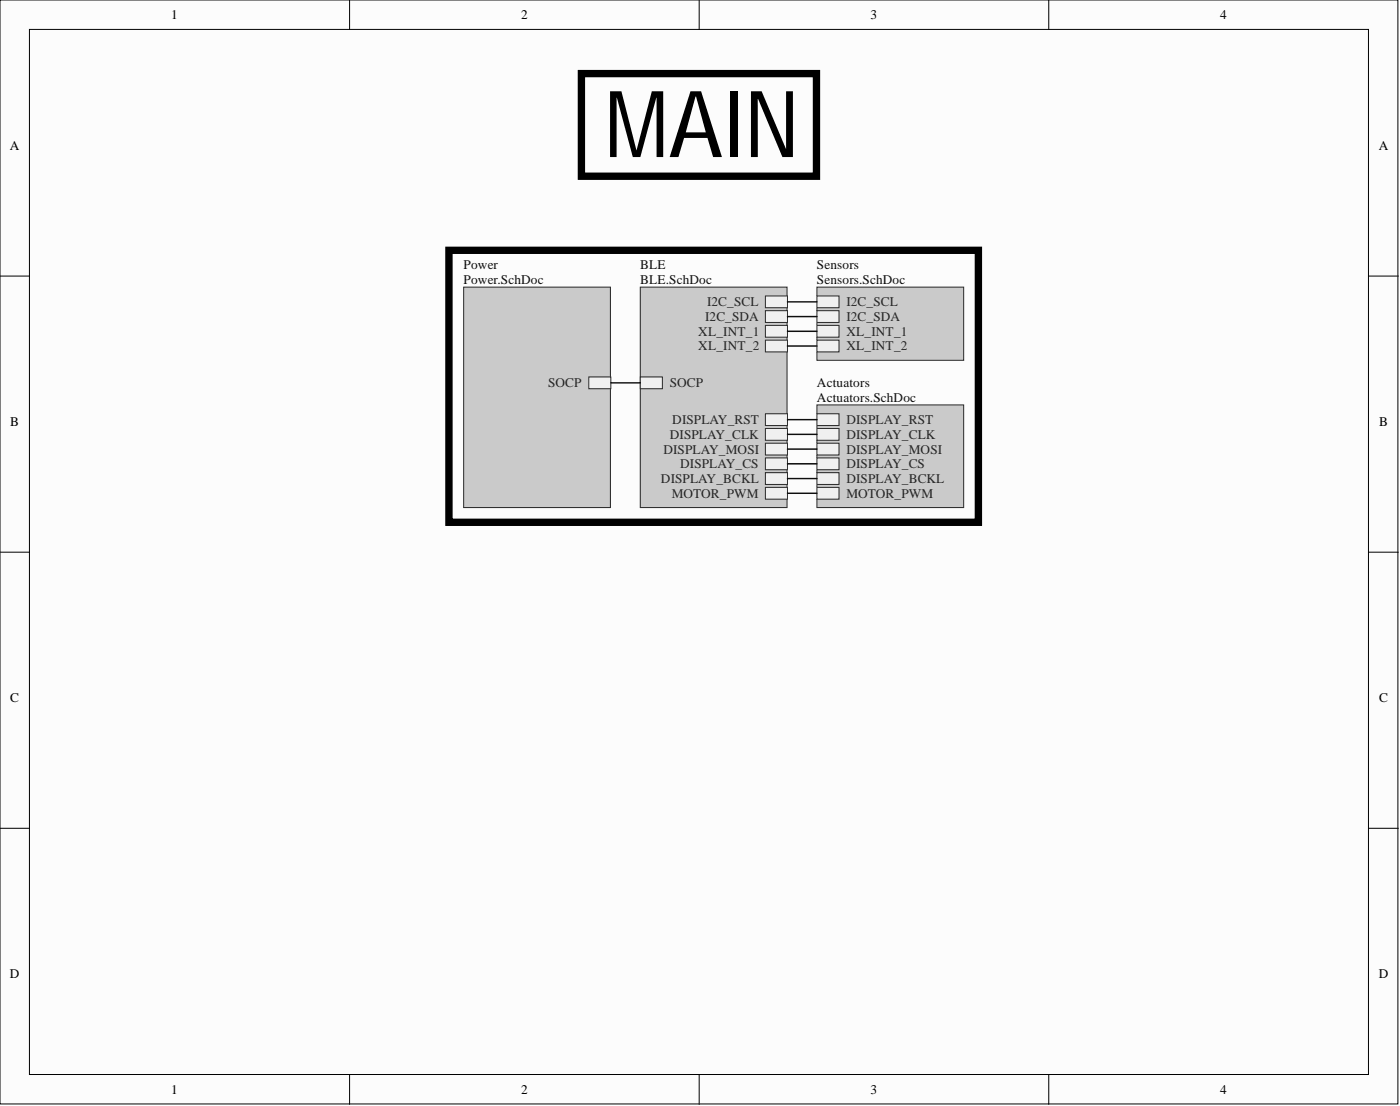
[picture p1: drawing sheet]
<svg xmlns="http://www.w3.org/2000/svg" width="241mm" height="190mm" viewBox="0 0 241 190" stroke-linecap="round" stroke-linejoin="round" font-family="sans-serif">
<defs><g id="words">
<text font-size="16" x="104.3" y="27">MAIN</text>
<g font-size="2.3">
<text x="29.5" y="3.3">1</text>
<text x="89.8" y="3.3">2</text>
<text x="150" y="3.3">3</text>
<text x="210.3" y="3.3">4</text>
<text x="1.7" y="25.8">A</text>
<text x="237.6" y="25.8">A</text>
<text x="1.8" y="73.4">B</text>
<text x="237.7" y="73.4">B</text>
<text x="1.8" y="120.9">C</text>
<text x="237.7" y="120.9">C</text>
<text x="1.7" y="168.5">D</text>
<text x="237.6" y="168.5">D</text>
<text x="29.5" y="188.4">1</text>
<text x="89.8" y="188.4">2</text>
<text x="150" y="188.4">3</text>
<text x="210.3" y="188.4">4</text>
</g>
<g font-size="2.3" fill="#0e0e0e">
<text x="79.9" y="46.4">Power</text>
<text x="110.4" y="46.4">BLE</text>
<text x="140.8" y="46.4">Sensors</text>
<text x="79.9" y="48.9">Power.SchDoc</text>
<text x="110.4" y="48.9">BLE.SchDoc</text>
<text x="140.8" y="48.9">Sensors.SchDoc</text>
<text x="140.8" y="66.7">Actuators</text>
<text x="140.8" y="69.2">Actuators.SchDoc</text>
</g>
<g font-size="2.3" fill="#262626">
<text x="121.9" y="52.8">I2C_SCL</text>
<text x="145.9" y="52.8">I2C_SCL</text>
<text x="120.3" y="57.8">XL_INT_1</text>
<text x="121.5" y="55.3">I2C_SDA</text>
<text x="145.9" y="55.3">I2C_SDA</text>
<text x="145.9" y="57.8">XL_INT_1</text>
<text x="120.3" y="60.4">XL_INT_2</text>
<text x="145.9" y="60.4">XL_INT_2</text>
<text x="94.5" y="66.7">SOCP</text>
<text x="115.4" y="66.7">SOCP</text>
<text x="115.4" y="75.6">DISPLAY_CLK</text>
<text x="115.9" y="73">DISPLAY_RST</text>
<text x="145.9" y="73">DISPLAY_RST</text>
<text x="145.9" y="75.6">DISPLAY_CLK</text>
<text x="113.9" y="83.2">DISPLAY_BCKL</text>
<text x="114.3" y="78.1">DISPLAY_MOSI</text>
<text x="117.2" y="80.7">DISPLAY_CS</text>
<text x="145.9" y="78.1">DISPLAY_MOSI</text>
<text x="145.9" y="80.7">DISPLAY_CS</text>
<text x="145.9" y="83.2">DISPLAY_BCKL</text>
<text x="115.8" y="85.7">MOTOR_PWM</text>
<text x="145.9" y="85.7">MOTOR_PWM</text>
</g>
</g></defs>
<g fill="#fcfcfc" stroke="#000" stroke-width=".17">
<path d="M0 0h240.9v190.1h-240.9z"/>
<path d="M5.1 5.1h230.8v180h-230.8z"/>
</g>
<path d="M60.3 0v5.1M120.5 0v5.1M180.8 0v5.1M0 47.6h5.1M235.9 47.6h5.1M0 95.1h5.1M235.9 95.1h5.1M0 142.7h5.1M235.9 142.7h5.1M60.3 185.2v5M120.5 185.2v5M180.8 185.2v5" fill="none" stroke="#000" stroke-width=".17"/>
<path d="M100.2 12.7h40.5v17.7h-40.5z" fill="none" stroke="#000" stroke-width="1.3"/>
<path d="M79.9 49.5h25.3v37.9h-25.3z" fill="#cacaca" stroke="#262626" stroke-width=".17"/>
<path d="M101.5 64.9h3.8v2.1h-3.8z" fill-rule="evenodd" fill="#f0f0f0"/>
<path d="M101.5 64.9h3.8v2.1h-3.8z" fill="none" stroke="#262626" stroke-width=".17"/>
<path d="M77.4 43.1h91.2v46.9h-91.2z" fill="none" stroke="#000" stroke-width="1.3"/>
<path d="M140.8 69.7h25.3v17.7h-25.3z" fill="#cacaca" stroke="#262626" stroke-width=".17"/>
<path d="M140.8 71.3h3.8v2h-3.8z" fill-rule="evenodd" fill="#f0f0f0"/>
<path d="M140.8 71.3h3.8v2h-3.8z" fill="none" stroke="#262626" stroke-width=".17"/>
<path d="M140.8 73.8h3.8v2h-3.8z" fill-rule="evenodd" fill="#f0f0f0"/>
<path d="M140.8 73.8h3.8v2h-3.8z" fill="none" stroke="#262626" stroke-width=".17"/>
<path d="M140.8 76.3h3.8v2.1h-3.8z" fill-rule="evenodd" fill="#f0f0f0"/>
<path d="M140.8 76.3h3.8v2.1h-3.8z" fill="none" stroke="#262626" stroke-width=".17"/>
<path d="M140.8 78.9h3.8v2h-3.8z" fill-rule="evenodd" fill="#f0f0f0"/>
<path d="M140.8 78.9h3.8v2h-3.8z" fill="none" stroke="#262626" stroke-width=".17"/>
<path d="M140.8 81.4h3.8v2h-3.8z" fill-rule="evenodd" fill="#f0f0f0"/>
<path d="M140.8 81.4h3.8v2h-3.8z" fill="none" stroke="#262626" stroke-width=".17"/>
<path d="M140.8 83.9h3.8v2.1h-3.8z" fill-rule="evenodd" fill="#f0f0f0"/>
<path d="M140.8 83.9h3.8v2.1h-3.8z" fill="none" stroke="#262626" stroke-width=".17"/>
<path d="M110.4 49.5h25.3v37.9h-25.3z" fill="#cacaca" stroke="#262626" stroke-width=".17"/>
<path d="M110.4 64.9h3.8v2.1h-3.8z" fill-rule="evenodd" fill="#f0f0f0"/>
<path d="M110.4 64.9h3.8v2.1h-3.8z" fill="none" stroke="#262626" stroke-width=".17"/>
<path d="M131.9 71.3h3.8v2h-3.8z" fill-rule="evenodd" fill="#f0f0f0"/>
<path d="M131.9 71.3h3.8v2h-3.8z" fill="none" stroke="#262626" stroke-width=".17"/>
<path d="M131.9 73.8h3.8v2h-3.8z" fill-rule="evenodd" fill="#f0f0f0"/>
<path d="M131.9 73.8h3.8v2h-3.8z" fill="none" stroke="#262626" stroke-width=".17"/>
<path d="M131.9 76.3h3.8v2.1h-3.8z" fill-rule="evenodd" fill="#f0f0f0"/>
<path d="M131.9 76.3h3.8v2.1h-3.8z" fill="none" stroke="#262626" stroke-width=".17"/>
<path d="M131.9 78.9h3.8v2h-3.8z" fill-rule="evenodd" fill="#f0f0f0"/>
<path d="M131.9 78.9h3.8v2h-3.8z" fill="none" stroke="#262626" stroke-width=".17"/>
<path d="M131.9 81.4h3.8v2h-3.8z" fill-rule="evenodd" fill="#f0f0f0"/>
<path d="M131.9 81.4h3.8v2h-3.8z" fill="none" stroke="#262626" stroke-width=".17"/>
<path d="M131.9 83.9h3.8v2.1h-3.8z" fill-rule="evenodd" fill="#f0f0f0"/>
<path d="M131.9 83.9h3.8v2.1h-3.8z" fill="none" stroke="#262626" stroke-width=".17"/>
<path d="M131.9 51h3.8v2h-3.8z" fill-rule="evenodd" fill="#f0f0f0"/>
<path d="M131.9 51h3.8v2h-3.8z" fill="none" stroke="#262626" stroke-width=".17"/>
<path d="M131.9 53.5h3.8v2h-3.8z" fill-rule="evenodd" fill="#f0f0f0"/>
<path d="M131.9 53.5h3.8v2h-3.8z" fill="none" stroke="#262626" stroke-width=".17"/>
<path d="M131.9 56h3.8v2.1h-3.8z" fill-rule="evenodd" fill="#f0f0f0"/>
<path d="M131.9 56h3.8v2.1h-3.8z" fill="none" stroke="#262626" stroke-width=".17"/>
<path d="M131.9 58.6h3.8v2h-3.8z" fill-rule="evenodd" fill="#f0f0f0"/>
<path d="M131.9 58.6h3.8v2h-3.8z" fill="none" stroke="#262626" stroke-width=".17"/>
<path d="M140.8 49.5h25.3v12.6h-25.3z" fill="#cacaca" stroke="#262626" stroke-width=".17"/>
<path d="M140.8 51h3.8v2h-3.8z" fill-rule="evenodd" fill="#f0f0f0"/>
<path d="M140.8 51h3.8v2h-3.8z" fill="none" stroke="#262626" stroke-width=".17"/>
<path d="M140.8 53.5h3.8v2h-3.8z" fill-rule="evenodd" fill="#f0f0f0"/>
<path d="M140.8 53.5h3.8v2h-3.8z" fill="none" stroke="#262626" stroke-width=".17"/>
<path d="M140.8 56h3.8v2.1h-3.8z" fill-rule="evenodd" fill="#f0f0f0"/>
<path d="M140.8 56h3.8v2.1h-3.8z" fill="none" stroke="#262626" stroke-width=".17"/>
<path d="M140.8 58.6h3.8v2h-3.8z" fill-rule="evenodd" fill="#f0f0f0"/>
<path d="M140.8 58.6h3.8v2h-3.8z" fill="none" stroke="#262626" stroke-width=".17"/>
<path d="M135.7 52h5.1M135.7 54.5h5.1M135.7 57.1h5.1M135.7 59.6h5.1M105.3 65.9h5.1M135.7 72.3h5.1M135.7 74.8h5.1M135.7 77.4h5.1M135.7 79.9h5.1M135.7 85h5.1M135.7 82.4h5.1" fill="none" stroke="#0e0e0e" stroke-width=".25"/>
<use href="#words"/>
</svg>
